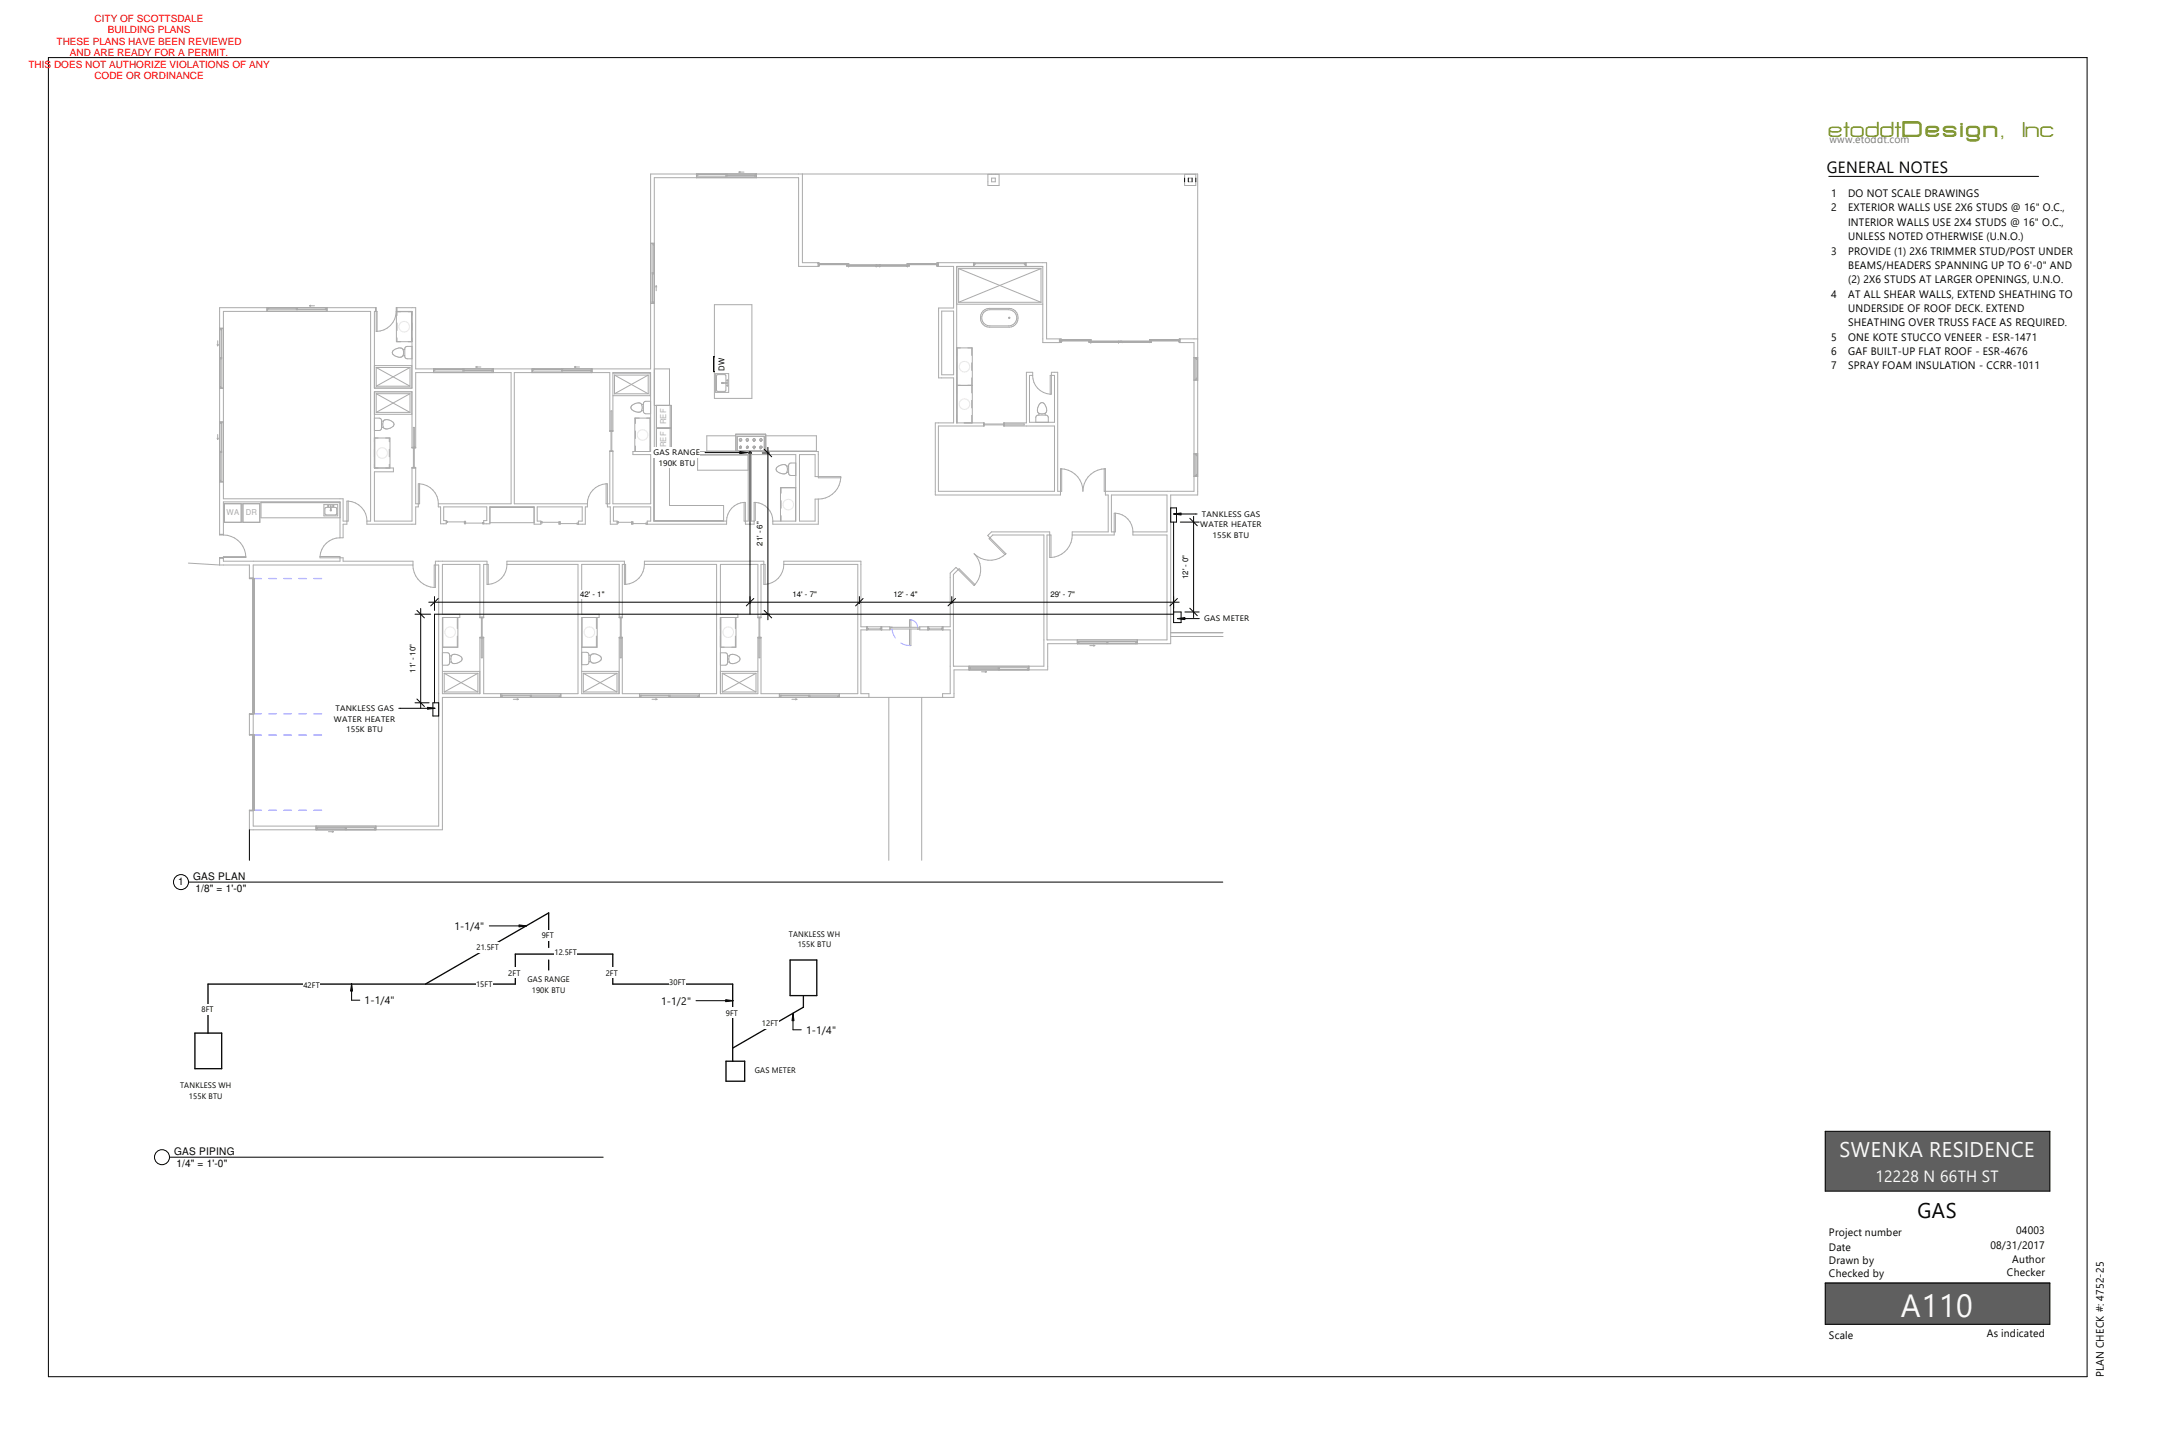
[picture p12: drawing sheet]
<svg xmlns="http://www.w3.org/2000/svg" width="914mm" height="610mm" viewBox="0 0 914 610" stroke-linecap="round" stroke-linejoin="round" font-family="sans-serif">
<defs><g id="words">
<text font-size="13.6" fill="#fbfbfb" x="804.7" y="557.7">A110</text>
<text font-size="9" fill="#fbfbfb" x="778.8" y="489.6">SWENKA RESIDENCE</text>
<text font-size="9" x="811.7" y="515.7">GAS</text>
<g font-size="7.6" fill="#627d01">
<text x="774.3" y="57.9">etoddtDesign,</text>
<text x="856.5" y="57.9">Inc</text>
</g>
<text font-size="6.9" x="773.3" y="73.2">GENERAL NOTES</text>
<text font-size="6.9" fill="#fbfbfb" x="794" y="500.2">12228 N 66TH ST</text>
<text font-size="4.6" fill="#797979" x="774.4" y="60.5">www.etoddt.com</text>
<g font-size="4.6">
<text x="775.2" y="83.4">1</text>
<text x="782.4" y="83.4">DO NOT SCALE DRAWINGS</text>
<text x="775.2" y="89.5">2</text>
<text x="782.4" y="89.5">EXTERIOR WALLS USE 2X6 STUDS @ 16&quot; O.C.,</text>
<text x="782.4" y="95.6">INTERIOR WALLS USE 2X4 STUDS @ 16&quot; O.C.,</text>
<text x="782.4" y="101.7">UNLESS NOTED OTHERWISE (U.N.O.)</text>
<text x="775.2" y="107.8">3</text>
<text x="782.4" y="107.8">PROVIDE (1) 2X6 TRIMMER STUD/POST UNDER</text>
<text x="782.4" y="113.8">BEAMS/HEADERS SPANNING UP TO 6'-</text>
<text x="862.3" y="113.8">0&quot; AND</text>
<text x="782.4" y="119.9">(2) 2X6 STUDS AT LARGER OPENINGS, U.N.O.</text>
<text x="775.2" y="126">4</text>
<text x="782.4" y="126">AT ALL SHEAR WALLS, EXTEND SHEATHING TO</text>
<text x="782.4" y="132.1">UNDERSIDE OF ROOF DECK. EXTEND</text>
<text x="782.4" y="138.2">SHEATHING OVER TRUSS FACE AS REQUIRED.</text>
<text x="775.2" y="144.3">5</text>
<text x="782.4" y="144.3">ONE KOTE STUCCO VENEER</text>
<text x="840.4" y="144.3">-</text>
<text x="843.4" y="144.3">ESR</text>
<text x="850.9" y="144.3">-</text>
<text x="852.8" y="144.3">1471</text>
<text x="775.2" y="150.4">6</text>
<text x="782.4" y="150.4">GAF BUILT</text>
<text x="803.4" y="150.4">-</text>
<text x="805.2" y="150.4">UP FLAT ROOF</text>
<text x="836.3" y="150.4">-</text>
<text x="839.3" y="150.4">ESR</text>
<text x="846.8" y="150.4">-4676</text>
<text x="775.2" y="156.4">7</text>
<text x="782.4" y="156.4">SPRAY FOAM INSULATION -</text>
<text x="841" y="156.4">CCRR</text>
<text x="852" y="156.4">-1011</text>
<text x="192.4" y="393.6">1</text>
<text x="194.8" y="393.6">-</text>
<text x="196.6" y="393.6">1/4&quot;</text>
<text x="154.3" y="425.1">1</text>
<text x="156.8" y="425.1">-</text>
<text x="158.7" y="425.1">1/4&quot;</text>
<text x="279.9" y="425.3">1</text>
<text x="282.3" y="425.3">-</text>
<text x="284.1" y="425.3">1/2&quot;</text>
<text x="341.2" y="437.6">1-1/4&quot;</text>
<text x="774.3" y="523.2">Project number</text>
<text x="853.5" y="522.3">04003</text>
<text x="774.3" y="529.6">Date</text>
<text x="842.6" y="529">08/31/2017</text>
<text x="774.3" y="535.1">Drawn by</text>
<text x="851.9" y="534.5">Author</text>
<text x="890.7" y="539" transform="rotate(-90 890.7 539)">25</text>
<text x="774.3" y="540.7">Checked by</text>
<text x="849.6" y="540">Checker</text>
<text x="774.3" y="566.8">Scale</text>
<text x="841" y="566.2">As indicated</text>
<text x="890.7" y="583.1" transform="rotate(-90 890.7 583.1)">PLAN CHECK #: 4752-</text>
</g>
<g font-size="4.4">
<text x="75.4" y="374.8">1</text>
<text x="81.7" y="372.6">GAS PLAN</text>
<text x="82.7" y="377.7">1/8&quot; = 1'-0&quot;</text>
<text x="73.7" y="489">GAS PIPING</text>
<text x="74.7" y="494.2">1/4&quot; = 1'-0&quot;</text>
</g>
<g font-size="4.2" fill="#f00">
<text x="40.1" y="9.2">CITY OF SCOTTSDALE</text>
<text x="45.6" y="14.1">BUILDING PLANS</text>
<text x="23.9" y="18.9">THESE PLANS HAVE BEEN REVIEWED</text>
<text x="29.6" y="23.8">AND ARE READY FOR A PERMIT.</text>
<text x="12.1" y="28.7">THIS DOES NOT AUTHORIZE VIOLATIONS OF ANY</text>
<text x="40" y="33.5">CODE OR ORDINANCE</text>
</g>
<g font-size="3.4">
<text x="306.7" y="157.2" transform="rotate(-90 306.7 157.2)">DW</text>
<text x="276.7" y="192.8">GAS RANGE</text>
<text x="278.7" y="197.3">190K BTU</text>
<text x="508.8" y="218.8">TANKLESS GAS</text>
<text x="508.1" y="223.3">WATER HEATER</text>
<text x="513.3" y="227.8">155K BTU</text>
<text x="509.7" y="263.1">GAS METER</text>
<text x="141.4" y="305.5">WATER HEATER</text>
<text x="142" y="301">TANKLESS GAS</text>
<text x="146.5" y="310">155K BTU</text>
<text x="229.3" y="397.3">9FT</text>
<text x="334" y="396.6">TANKLESS WH</text>
<text x="337.7" y="401.1">155K BTU</text>
<text x="201.8" y="402.4">21.5FT</text>
<text x="234.8" y="404.5">12.5FT</text>
<text x="215.2" y="413.2">2FT</text>
<text x="256.5" y="413.2">2FT</text>
<text x="128.4" y="418.3">42FT</text>
<text x="201.5" y="417.9">15FT</text>
<text x="223.3" y="415.8">GAS RANGE</text>
<text x="283.3" y="417.2">30FT</text>
<text x="225.2" y="420.3">190K BTU</text>
<text x="85.3" y="428.6">8FT</text>
<text x="307.3" y="430">9FT</text>
<text x="322.5" y="434.5">12FT</text>
<text x="319.5" y="454.2">GAS METER</text>
<text x="76.2" y="460.8">TANKLESS WH</text>
<text x="80" y="465.3">155K BTU</text>
</g>
<g font-size="3.4" fill="#aaa">
<text x="282.1" y="179.7" transform="rotate(-90 282.1 179.7)">REF</text>
<text x="282.1" y="189.4" transform="rotate(-90 282.1 189.4)">REF</text>
<text x="95.8" y="218.1">WA</text>
<text x="104" y="218.1">DR</text>
</g>
<g font-size="3.3">
<text x="322.8" y="231.1" transform="rotate(-90 322.8 231.1)">21' - 6&quot;</text>
<text x="503" y="245.2" transform="rotate(-90 503 245.2)">12' - 0&quot;</text>
<text x="245.6" y="252.6">42' - 1&quot;</text>
<text x="335.5" y="252.6">14' - 7&quot;</text>
<text x="378.2" y="252.6">12' - 4&quot;</text>
<text x="444.7" y="252.6">29' - 7&quot;</text>
<text x="175.9" y="284.8" transform="rotate(-90 175.9 284.8)">11' - 10&quot;</text>
</g>
</g></defs>
<g fill="none" stroke="#aaa" stroke-width=".42">
<path d="M294.9 73.7v1.5M294.9 74.6h25.3M295.1 73.7v.9M295.5 73.7v.4h-.4M295.5 73.9h11.8M307.3 74.1h.5M307.3 73.7v.9M307.8 74.3h11.8M307.8 73.7v.9M312.8 72.9l.6 .2M312.8 72.9h2.2M313.4 72.6l-.6 .3"/>
<path d="M320 74.1h-.4v.5M320 73.7v.9M320.2 73.7v1.5M339.7 73.7v37.5l6.8 .1M418.2 73.8h4.8v4.7h-4.8zM419.8 75.4h1.5v1.6h-1.5zM501.5 75.4v-1.6h4.7v1.6M501.5 77v1.5h4.7v-1.5M503 77h1.7M503 75.4h1.7M275.4 103h1.6M276.1 103v25.4"/>
<path d="M276.1 116h.9M276.1 115.5h.9M276.1 103.2h.9M276.3 116v11.7M276.5 103.2v.5h.5M276.5 115.5v.5M276.8 103.7v11.8M346.3 111.5h.4M346.3 111.3h.4v1.4h-.4zM346.5 112.7l-8.4 .1v-37.6h-61.1v115.9h9.5v.5M346.8 111.7h.1M346.8 111.7h11.8"/>
<path d="M346.8 111.7l12.5-.2v.5h-12.6M346.8 112h.1M346.9 111.7h.1M346.9 111.8l-.1 .2M358.4 111.7h.1M358.4 111.8l.1 .2M358.4 112.2h26.5v.4h-26.5zM358.5 111.7h.1M358.5 112h.1M358.6 111.5h.1M358.6 111.5v.2M359.1 112.2h.1"/>
<path d="M359.1 112.2l11.9 .2M359.2 112.4h.1M359.2 112.6h.1M359.3 112.4h.1M359.3 112.4l-.1 .2M370.8 112.4h.1M370.8 112.4l.1 .2M370.9 112.4h.1M370.9 112.6h.1M371 112.2v.2M371 112.2h.1M371.7 112.2v.4"/>
<path d="M372.4 112.4h.1M372.4 112.4h11.8M372.4 112.3v.1M372.4 112.6h.1M372.5 112.4h.1M372.5 112.4l-.1 .2M384 112.4h.1M384 112.4l.1 .2M384.1 112.4h.1M384.1 112.6h.1M384.3 112.2h.1M384.3 112.2l-.1 .2"/>
<path d="M384.7 111.5h.1M384.7 111.6l11.9 .1M384.8 111.7h.1M384.8 112h.1M384.9 111.7h.1M384.9 111.8v.2M396.5 111.7h.1M396.5 111.8v.2M396.5 112h.1M396.7 111.5h.1M396.7 111.5h.3M396.7 111.5h-12.7v.5h12.7"/>
<path d="M396.7 111.3h.3v1.4h-.3zM397 112h.2M397 111.5h.2M405 112.9h36.5M405.8 113.7l34.9 14.3M405.8 113.7v14.3M405.8 113.7h34.9M412.1 111.2v1.6M412.3 111.2v.7h.5v-.5h-.5M412.5 111.9v.9M412.8 111.6h20.9M434 111.9v.9"/>
<path d="M434.1 111.2v.7h-.4v-.5h.4M434.3 111.2v1.6M440.7 113.7l-34.9 14.3M440.7 113.7v14.3M93 139h1.6M93 139.1h.9M93.4 139.1v.5h.5M93.6 139.6v11.8M93.9 139v25.3M113 130.3v1.5M113 131.1h25.4M113.2 130.3v.8"/>
<path d="M113.7 130.3v.4h-.5M113.7 130.5h11.8M125.5 130.7h.4M125.5 130.3v.8M125.9 130.9h11.9M125.9 130.3v.8M131 129.5l.5 .2M131 129.5h2.1M131.5 129.2l-.5 .3M138.2 130.7h-.4v.4M138.2 130.3v.8M138.4 130.3v1.5"/>
<path d="M159 130.3v1.5M167.7 131.8v-1.5h8.3v25.9h99.4v-82.5h231.6v135.9h-11.4v62.9h-52.1v11.1h-39.6v11.6h-216.6v56.1h-81.7v-8.4h2v-31.7h-2v-9.1h2v-57.1h-2v-5.8h-12.6M167.7 131.8h6.7v32.5h-15.9v-32.5h1.1v8.5h-.3M167.7 131.8a8.5 8.5 0 0 1-8.4 8.5M168 130.3v1.5M168.1 132v1.6M168.1 136.7v3.2M174.2 132v12.7M174.4 132h-6.6v12.7h6.6M275.4 128.4h1.6M276.1 127.7h.4v.5M276.1 128.2h.9"/>
<path d="M277.8 121l-.3 .5M277.8 121l.2 .5M277.8 121v2.1M302.4 129h15.9v39.7h-15.9zM398.7 131.7h5v27h-5zM405 128.8h36.5M405.8 128h34.9M416.2 131.7l1.6-1 1-.1h8.4a4 4 0 0 1 3.8 3.9 4 4 0 0 1-3.8 4h-8.4a4 4 0 0 1-3.5-2.6 4 4 0 0 1 .9-4.2zM416.4 132.3l1.7-1.1 1-.1h7.9a3.4 3.4 0 0 1 3.4 3.4 3.4 3.4 0 0 1-3.4 3.5h-7.9a3.4 3.4 0 0 1-3.2-2 3.4 3.4 0 0 1 .5-3.7zM427 134.4h.5v.3l-.3 .1zM91.9 145.8l.3 .6M92.2 144.3v2.1"/>
<path d="M92.5 145.8l-.3 .6M93 151.4h.9M93 151.9h.9M93.2 151.9v11.8M93.4 151.4v.5M158.5 154.8h15.8v9.5M159.3 140.3v-10h-66.3v96.2h1.6M159.3 155.6v7.9M159.3 155.6l14.3 7.9M159.3 155.6h14.3M168.1 143v1.7M170.6 147.9a3 3 0 0 0-4.5 1.5 3.1 3.1 0 0 0 4.5 1.2"/>
<path d="M170.6 147.9l.3 1.1-.3 1.6M170.6 147.9l.8 .1M171.4 150.5l-.8 .1M173.6 155.6l-14.3 7.9M173.6 155.6v7.9M174.4 146.6l-2.5 .2-.5 .8 .1 3.8 .9 .5h2M183.5 156.2v1.5M183.5 157.1h25.4M183.7 156.2v.9M184.2 156.2v.4h-.5M184.2 156.4h11.8M196 156.6h.4"/>
<path d="M196 156.2v.9M196.4 156.8h11.8M196.4 156.2v.9M201.5 155.4h2.1M201.5 155.4l.5 .2M202 155.1l-.5 .3M208.7 156.6h-.5v.5M208.7 156.2v.9M208.9 156.2v1.5M225.3 156.2v1.5M225.3 157.1h25.3M225.4 156.2v.9"/>
<path d="M225.9 156.2v.4h-.5M225.9 156.4h11.8M237.7 156.6h.5M237.7 156.2v.9M238.2 156.8h11.8M238.2 156.2v.9M243.2 155.4l.6 .2M243.2 155.4h2.1M243.8 155.1l-.6 .3M250.4 156.6h-.4v.5M250.4 156.2v.9M250.6 156.2v1.5"/>
<path d="M259.5 158h15.7v9.5h-15.7M260.1 158.8l14.3 7.9M260.1 158.8h14.3M260.1 158.8v7.9M274.4 158.8l-14.3 7.9M274.4 158.8v7.9M277 156.2h6.4v15.4M302.9 158.2h5.6v7.9h-5.6zM405 147.3h6.6v31.7M405.2 147.3v31.7M411.4 147.3v3.2M411.4 153.6v3.2"/>
<path d="M411.4 160v6.3M437.1 158.9a8 8 0 0 0 7.5 8M448.9 143.6h.3v1.3h-.3zM448.9 143.8v.5M448.9 143.7h.3M449.2 143.8h.1M449.2 143.8h12.7v.5h-12.7M449.3 143.8v.2M449.3 144h11.9M449.4 144.3h.1M449.4 144h.1M449.5 144h.1"/>
<path d="M449.5 144v.1M449.5 144.1l-.1 .2M449.5 144.1h11.5M461 144h.1M461 144.1l.1 .2M461 144v.1M461 144.4h26.5v.5h-26.5zM461.1 144h.1M461.1 144.3h.1M461.2 144h.1M461.2 143.8h.1M461.2 143.8v.2"/>
<path d="M461.6 144.4h.1M461.7 144.5v.1M461.7 144.6h11.8M461.8 144.6h.1M461.8 144.9h.1M461.9 144.6h.1M461.9 144.6v.1M461.9 144.7l-.1 .2M461.9 144.7h11.5M473.4 144.6h.1M473.4 144.7l.1 .2M473.4 144.6v.1"/>
<path d="M473.5 144.6h.1M473.5 144.9h.1M473.6 144.5v.1M473.6 144.4h.1M473.6 144.4l-.1 .2M474.3 144.4v.5M474.9 144.5v.1M474.9 144.4v.1M474.9 144.6h11.9M475 144.6h.1M475 144.9h.1M475.1 144.6h.1"/>
<path d="M475.1 144.7h11.5M475.1 144.7l-.1 .2M475.1 144.6v.1M486.6 144.6h.1M486.6 144.6v.1M486.6 144.7l.1 .2M486.7 144.6h.1M486.7 144.9h.1M486.8 144.6h.1M486.8 144.4h.1M486.8 144.5v.1M487.3 143.8v.2"/>
<path d="M487.3 143.8h.1M487.3 144h11.9M487.4 144h.1M487.4 144.3h.1M487.5 144h.1M487.5 144.1h11.5M487.5 144.1l-.1 .2M487.5 144v.1M499 144h.1M499 144.1l.1 .2M499 144v.1M499.1 144h.1"/>
<path d="M499.1 144.3h.1M499.2 144h.1M499.2 143.8h.1M499.2 143.8h-12.6v.5h12.6M499.2 143.7h.4M499.6 143.6v1.3M505.5 151.4h1.5M506 151.4v9.5M506 151.7h.9M506.4 151.7v.5h.5M506.7 152.2v7.9M506.9 151.4v9.5"/>
<path d="M507 143.5h-7.8v1.4l6.3 .1v63h-38.1v-9.5h.6M93 178.6h1.6M93 164.3h1.6M93 163.7h.4v.5M93 164.2h.9M93 178.8h.9M93.4 178.8v.5h.5M93.6 179.3v11.8M93.9 178.6v25.4M158.5 177l2.5 .1 .5 .9-.1 3.8-.9 .4h-2M159.3 166.7v7.9M159.3 163.5h14.3"/>
<path d="M159.3 166.7l14.3 7.9M159.3 166.7h14.3M159.3 174.6h14.3M162.3 178.2a2.98 2.98 0 0 1 4.5 1.5 3.1 3.1 0 0 1-4.5 1.3M162.3 178.2l-.2 1.2 .2 1.6M162.3 178.2l-.8 .2M173.6 166.7v7.9M173.6 166.7l-14.3 7.9M174.3 165.9v9.5h-15.8M260.1 166.7h14.3M269 177v2.3M271.6 171.2a2.98 2.98 0 0 0-4.5 1.5 3.1 3.1 0 0 0 4.5 1.2"/>
<path d="M271.6 171.2l.3 1.1-.3 1.6M271.6 171.2h.8M272.4 173.8l-.8 .1M275.2 177v14.1M275.3 177h-6.6v14.1M275.4 169.9l-2.5 .1-.5 .9 .1 3.8 .9 .5h2M277 171.6h7.2v9.5h-6.3v-9.5M283.7 171.6v9.5M305.5 162h.4v.3l-.2 .1zM306.2 162l1.8 .1-1.8 .2zM307.3 162l-.2-3.3h-3.6v6.9h3.6l.2-3.3M307.7 163.1h.4v.2h-.4z"/>
<path d="M307.7 161h.4v.2h-.4zM405 163.2h6.6M411.4 169.5v3.2M411.4 175.9v3.1M416.4 179v1.3M416.7 179.5h16.9v.4h-16.9M424.9 179.9v.4h21.5v27.7h-49.1v-27.7h19.4v-1.3h-11.7v-66.2h36.5v32.2h7v-1.5h-5.4v-32.3h-45.9v1.6h6.5v17.6h-6.4v29.6h6.4v19h-7.8v30.6h53v-11.1M425.1 179v1.3M438.5 178.8l.1-2.6 .9-.5 3.8 .2 .5 .8v2.1M439.8 174.9a2.99 2.99 0 0 1 1.4-4.5 3.1 3.1 0 0 1 1.3 4.5M439.8 174.9l1.1 .3 1.6-.3M439.8 174.9v.8"/>
<path d="M442.5 174.9l-.1 .8M444.6 166.9h.5v-9.3h2.7v50.4h1.7v-9.5h-.6M444.6 166.9v-8h1.8v19.9h-10.6v-19.9h1.4v-1.3h-2.7v21.4h-9.6v.5M505.5 160.9h1.5M506 160.6h.9M506.9 160.1h-.5v.5M91.9 185.5l.3 .5M92.2 183.9v2.1M92.5 185.5l-.3 .5M93 191.1h.9M93 191.6h.9M93.2 191.6v11.8"/>
<path d="M93.4 191.1v.5M158.5 185.4h6.6v12.7M158.7 185.4v12.7M161.5 180.9l.8 .1M164.8 185.4v1.6M164.8 190.2v3.2M164.8 196.6v1.5M174.4 198.1h1.6M174.4 189.4h1.6M175 189.4v-8.5h.4v8.5M175 189.7h-.6v-23.8h-15.9v32.2h8v1.6h-8v20.9h15.9v-22.7h1.6v15.4h1.6v-8.5M175 189.4v8.5"/>
<path d="M175.4 189.7h.6v-32h40.4v55.6h-30.9v1.3h1v7.1h2.4v-1.3h-1.1v-5.8h18.3v5.8h-1.3v1.3M175.4 189.4v8.5M258.1 191.1h1.4M258.1 182.4h1.4M258.7 182.7h-.6v-25h-40.4v55.6h31M259 182.7h.5v-25h15.9v33.4h-7.5v1.3h7.6v20.9h-16v-22.5h-1.4v22.5h-1.5v-8.5M259 182.4v8.4M259 182.4v-8.5h-.4l.1 16.9M269 182.5v3.1M269 188.8v2.3M277 192.4v28h29.3M277.9 181.4h6.3v9.5h-6.3z"/>
<path d="M283.4 192.4v21.6h22.9v6.6M283.7 181.4v9.5M286.2 191.1v1.3M286.5 191.9v.5h-9.7v28.2h30.8M294.6 191.6h-16.9v.4l16.9-.1M294.9 191.1v1.3M295.3 192.4v6.7h21.4M295.3 192.7h21.4M299.2 190.9h12.3M311.5 184.5h-12.3v6.6M311.5 191.1v-7.3h12.6v7.3M311.5 190.8h12.6"/>
<path d="M312.1 190.8v-6.1h11.5v6.1M313.1 189.5l.2 .2M313.1 189.5h.1M313.1 189.1h.1M313.2 189l-.1 .5M313.3 189.7h.1M313.3 186.7h.1M313.4 188.9l-.1 .1M313.4 185.7h.1M313.4 188.9h.3M313.4 188.9l-.2 .1M313.5 188.9h.1"/>
<path d="M313.5 185.7l-.5 .5 .2 .5M313.5 185.7l.5 .5M313.5 189.7h.1M313.6 186.7h.1M313.6 185.7h.1M313.6 185.7l.1 .1M313.6 188.9l.1 .1M313.7 188.9l.2 .2M313.7 189.7h-.1M313.7 189h.1M313.8 189.1h.1M313.9 189.1h.1"/>
<path d="M313.9 189.1v.2M313.9 189.4l-.6 .3M313.9 189.3v.2M314 186.3l-.3 .4h-.5M314 186.2v.1M316 189.5h.1M316 189.1v.4M316 189.5l.2 .2M316.1 189.7h.1M316.2 186.7h.1M316.2 189.7h.1M316.2 188.9v.1"/>
<path d="M316.3 185.7h.1M316.3 188.9h.2M316.3 188.9l-.3 .3M316.4 189.7h.1M316.4 188.9h.1M316.4 185.7a.52 .52 0 0 0-.5 .5 .52 .52 0 0 0 .4 .6 .52 .52 0 0 0 .6-.5M316.4 185.7l.5 .5M316.4 186.7h.1M316.4 185.7h.1M316.5 185.7v.1M316.5 188.9l.1 .1M316.5 188.9l.2 .2"/>
<path d="M316.6 189.7h-.1M316.7 189.1h.1M316.7 189.1l.1 .2M316.8 189.4l-.6 .3M316.8 189.3l-.1 .2M316.9 186.2v.1M318.9 189.5h.1M318.9 189.1v.4M318.9 189.5l.2 .2M319 189.7h.1M319.1 186.7h.1M319.1 188.9v.1"/>
<path d="M319.2 185.7h.1M319.2 188.9l.4 .2M319.2 188.9l-.3 .3M319.2 189.7h.1M319.2 188.9h.1M319.3 185.7a.52 .52 0 0 0-.5 .5 .52 .52 0 0 0 .4 .6 .52 .52 0 0 0 .6-.5M319.3 185.7l.5 .5M319.3 189.7h-.1M319.3 186.7h.1M319.3 185.7h.1M319.4 185.7v.1M319.4 189h.1"/>
<path d="M319.4 189.7h.1M319.6 189.1l.1 .2M319.6 189.1h.1M319.7 189.3l-.1 .2M319.7 189.4l-.6 .3M319.8 186.2v.1M321.8 189.5h.1M321.8 189.1v.4M321.8 189.5l.1 .2M321.9 189.7h.1M321.9 186.7h.2M321.9 189.7h.3"/>
<path d="M322 185.7h.1M322.1 189.7h.1M322.1 188.9h.1M322.1 188.9l-.2 .1M322.2 189.7h-.1M322.2 186.7h.1M322.2 185.7h.1M322.2 185.7l.1 .1M322.3 188.9l.2 .2M322.3 188.9l-.6 .3M322.3 188.9v.1M322.3 189h.1"/>
<path d="M322.3 189.7h.1M322.4 189.6l-.2 .1M322.5 189.1h.1M322.5 189.1v.2M322.5 189.4l-.1 .2M322.5 189.5h.1M322.5 189.3v.1M324.1 190.9h21.5M324.1 184.5h21.5v6.6M333 197.3a2.98 2.98 0 0 0-4.5 1.5 3.1 3.1 0 0 0 4.5 1.2M333 197.3l.3 1.1-.3 1.6M333 197.3l.8 .1"/>
<path d="M333.8 199.9l-.8 .1M336.9 196l-2.6 .1-.5 .9 .2 3.8 .9 .5h2M448.9 198.5a9.5 9.5 0 0 1 9.5 9.5 9.5 9.5 0 0 1 9.6-9.5M468 198.5v11.1h1.1v15.6h-15.2v1.3M505.5 192.1h1.5M506 192.4h.9M506 192.1v9.5M506.4 192.4v.5h.5M506.7 192.9v7.9M506.9 192.1v9.5M93 204h1.6M93 203.4h.4v.4"/>
<path d="M93 203.8h.9M95 213.2h7.1v7.9h-7.1zM102.8 213.2h7.2v7.9h-7.2zM110.5 212.8h33.4M137.1 213.6h5.9v4.8h-5.9zM138.9 214l.3 .2-.1 .3h-.2zM139.9 214.8l-2.2 .2v2.8h4.7v-2.8l-2.2-.2M139.9 214.2h.3l-.2 1.4zM139.9 215.8h.3v.4l-.4-.2zM141 214l.4 .2-.2 .3h-.2zM143.9 212.6h-33.4v6.6h33.4M147.4 212.1h-.5v9.8h-1.7v5.8h-1.3"/>
<path d="M147.4 212.1v8.5h-2.2v-9.4h-50.6v-79.4h62.3v88.8h-1.6M147.4 212.1a8.6 8.6 0 0 1 8 8.5M177.6 204.8h-.5v9.8h-1.1v7.3h-20.7v-1.3M177.6 204.8a8.6 8.6 0 0 1 8 8.5M207.4 214.8h18.7M248.7 213.3v1.3h-.9v7.3h-3.5v-.5h.6M256.6 204.8h.5v9.8h1.3v7.3h2.9v-1.3h-1.6v-6h15.8v6h-1.5v1.3M256.6 204.8a8.5 8.5 0 0 0-7.9 8.5M315 212.7h.6v9.2h3.6v-9.2h.5M315 212.7a7.9 7.9 0 0 0-7.4 7.9M319.7 212.7a8 8 0 0 1 7.5 7.9M330.7 206.5v2.3"/>
<path d="M330.7 212v3.1M330.7 218.3v2.3M336.8 206.5v14.1M336.9 206.5h-6.5v14.1M346.4 211.3v10.6h-19.2v-1.3h9.7v-28.2h-18.8v28.2h1.6v-7.9M355.9 202.3h-9.5v-11.2h-51.8v1.3h22.1v28.2h-1.7v-7.9M355.9 202.3v-.5h-10.8v-9.4h-6.6v28.2h6.6v-9.3h1.3M355.9 202.3a9.5 9.5 0 0 1-9.5 9M472.2 217.3v7.9h-1.7v-15.6h23.5v15.6h-14.4M472.2 217.3h-.5v9.2h-17.8M472.2 217.3a8 8 0 0 1 7.4 7.9M505.5 201.6h1.5"/>
<path d="M506 201.3h.9M506.9 200.8h-.5v.5M79.8 238.4l13.2 .8M93 226.2h1.6M93 236.3h1.6M94.6 226.5v-14h49.3v15.2M94.6 226.5a9.5 9.5 0 0 1 9.5 9.5M104.1 236h-11.1v3.2M135.5 235.6h8.4v2h-49.3v-2h9.5v.4M135.5 235.6v.5h9.7v1.5h29.6v1.6M143.9 227.7a8.5 8.5 0 0 0-8.4 7.9M174.8 239.2a9.6 9.6 0 0 0 9 9.5"/>
<path d="M174.8 239.2h-67.6v110.5h78.5v-110.5h-1.9v9.5M188.9 220.7h.5v.5h-.5M189.4 220.9h7.2M196.6 220.7h.5v1h-.5zM196.6 221.2h.5M197.1 221.4h7.2M204.8 221.2h-.5v.5h3.1v-7.1h18.7v7.3h2.9v-1.3h-1.6v-6h19.1v6h-1.6v1.3M207.4 221.3h18.7M214.6 238.9v-1.3h49.7v9.8h.5M214.6 238.9h30.1v54.8h-39.9v-24h-.7M214.6 238.9a8.5 8.5 0 0 1-7.9 8.5M229 220.9h.5v.5h-.5"/>
<path d="M229.5 221.1h7.1M236.6 220.9h.6v1h-.6zM236.6 221.4h.6M237.2 221.7h7.1M261.3 220.9h.5v.5h-.5M261.8 221.1h5.6M267.4 220.9h.5v1h-.5zM267.4 221.4h.5M267.9 221.7h5.6M272.8 238.9v-1.3h50.5v9.8h.6M272.8 238.9h30.6v54.8h-40v-24h-.4M272.8 238.9a8.5 8.5 0 0 1-8 8.5"/>
<path d="M307.6 220.6v1.3h-34.1v-.5h.5M331.8 238.9v-1.3h32.6v27.7h12.4v1.4h-12.4v27h3.4v1.5M331.8 238.9h31.3v54.8h-40.9v-24h-.6M331.8 238.9a8.5 8.5 0 0 1-7.9 8.5M425.8 234.4l-.3 .4-6.8-6.8 1.5-1.5h21.7v55.5h-38.3v-38.8l2.4-2.5 6.8 6.8-.4 .4M425.8 234.4l-7.6-7.7 1.5-1.5h24.7v10.8h.5M425.8 234.4a9.5 9.5 0 0 1-13.4 0 9.5 9.5 0 0 1 0 13.5M453.9 226.5a9.6 9.6 0 0 1-9 9.5M479.6 225.2v1.3h14.4v44.4h-50.8v-44.4h1.7v9.5M105.6 244.7h1.6M206.7 247.4h-.5v-9.8h-21.9v11.1h-.5M206.7 247.4v-8.5h-1.9v22.6h-1.6v-22.6h-15.9v21.2h7.3v1.3h-7.3v32.3h15.9v-24h.6"/>
<path d="M264.8 247.4v-8.5h-1.4v22.6h-1.3v-22.6h-15.8v21.2h7.3v1.3h-7.3v32.3h15.8v-24h.5M323.9 247.4v-8.5h-1.7v22.6h-1.4v-22.6h-15.8v21.2h7.4v1.3h-7.4v32.3h15.8v-24h.5M412.4 247.9l-7.7-7.7-2.4 2.4v22.7h-13v1.4h13v27h-3.3v1.5M187.3 276.3l2.5 .1 .5 .9-.1 3.8-.8 .5h-2.1M187.5 261.4v12.6M191.1 277.6a2.98 2.98 0 0 1 4.5 1.5 3.1 3.1 0 0 1-4.5 1.2M191.1 277.6l-.2 1.1 .2 1.6M191.1 277.6l-.8 .1M193.6 261.4v4.7M193.6 269.3v4.7M193.8 261.4v12.6h-6.5M203.2 270h1.6"/>
<path d="M203.2 261.3h1.6M203.8 261.5v8.5M204.1 261.5l.1 17h-.4v-8.5M246.3 276.1l2.5 .2 .5 .8-.1 3.8-.9 .5h-2M246.4 261.4v12.6M250.1 277.4a2.98 2.98 0 0 1 4.5 1.5 3.1 3.1 0 0 1-4.5 1.2M250.1 277.4l-.3 1.1 .3 1.6M250.1 277.4l-.8 .1M252.5 261.4v4.7M252.5 269.3v4.7M252.8 261.4v12.6h-6.5M262.1 270h1.3"/>
<path d="M262.1 261.3h1.3M262.6 261.5v17h.4v-17M305 276.4l2.5 .1 .5 .8-.2 3.8-.8 .5h-2M305.2 261.4v12.6M308.8 277.6a3 3 0 0 1 4.5 1.5 3.1 3.1 0 0 1-4.5 1.2M308.8 277.6l-.3 1.1 .3 1.6M308.8 277.6l-.8 .1M311.3 261.4v4.7M311.3 269.3v4.7M311.6 261.4v12.6h-6.6M320.8 270h1.4M320.8 261.3h1.4"/>
<path d="M321.3 261.5v17h.4v-8.5M321.6 261.5v8.5M366.9 265.3v1.4M367.1 266.5h.5v-.5h-.5v.7M367.2 265.3v.7M367.6 266.2h5M372.9 265.3v.7M373 266.5h-.4v-.5h.4v.7M373.3 265.3v1.4M376.8 266.3h12.5M376.8 265.6h12.5M377.3 265.5v.1"/>
<path d="M377.7 265.5v.1M385 266.3v7h.6v-7M385 265.6v-3.2h.6v3.2M388.4 266.3h.1M388.8 266.3h.1M392.8 265.3v1.4M393 266.5h.5v-.5h-.5v.7M393.1 265.3v.7M393.5 266.2h5M398.8 265.3v.7M399 266.5h-.5v-.5h.5v.7M399.2 265.3v1.4"/>
<path d="M456.1 270.9v1.6M456.1 271.6h25.4M456.3 271.6v.9M456.7 271.6v.4h-.4M456.7 271.8h11.8M461.3 273.3h2.2M463 273l.5 .3M463.5 273.3l-.5 .3M468.5 271.6v.9M468.5 272h.5M469 271.6v.9M469 272.2h11.8"/>
<path d="M481.2 272h-.4v.5M481.2 271.6v.9M481.5 270.9v1.6M495.6 267.8h22.1M495.6 269.5h22.1M187.3 284.2h15.8v9.5M188 285l14.3 7.9M188 285h14.3M188 285v7.9M188 292.9h14.3M190.3 280.2l.8 .1M202.3 285l-14.3 7.9"/>
<path d="M202.3 285v7.9M212 293.7v1.5M212 294.3h25.4M212.2 294.3v.9M212.7 294.3v.5h-.5M212.7 294.6h11.8M217.3 296h2.1M218.9 295.8l.5 .2M219.4 296l-.5 .3M224.5 294.3v.9M224.5 294.8h.5M225 294.3v.9"/>
<path d="M225 295h11.7M237.2 294.3v.9M237.2 294.8h-.5v.4M237.4 293.7v1.5M246.3 284.2h15.7v9.5M246.9 285h14.3M246.9 292.9h14.3M246.9 285l14.3 7.9M246.9 285v7.9M249.3 280l.8 .1M261.2 285l-14.3 7.9M261.2 285v7.9"/>
<path d="M270.7 293.7v1.5M270.7 294.3h25.4M270.9 294.3v.9M271.4 294.6h11.8M271.4 294.3v.5h-.5M276 296h2.1M277.6 295.8l.5 .2M278.1 296l-.5 .3M283.2 294.8h.4M283.2 294.3v.9M283.6 295h11.8M283.6 294.3v.9"/>
<path d="M295.9 294.8h-.5v.4M295.9 294.3v.9M296.1 293.7v1.5M305 284.2h15.8M305.8 285h14.2M305.8 292.9h14.2M305.8 285l14.2 7.9M305.8 285v7.9M308 280.2l.8 .1M320 285v7.9M320 285l-14.2 7.9M329.9 293.7v1.5"/>
<path d="M329.9 294.3h25.4M330.2 294.3v.9M330.6 294.6h11.8M330.6 294.3v.5h-.4M335.2 296h2.2M336.8 295.8l.6 .2M337.4 296l-.6 .3M342.4 294.8h.5M342.4 294.3v.9M342.9 295h11.8M342.9 294.3v.9M355.1 294.8h-.4v.4"/>
<path d="M355.1 294.3v.9M355.3 293.7v1.5M376.3 295.2v69M390.2 295.2v69M410.2 282v1.6M410.2 282.7h25.4M410.4 282.7v.9M410.8 282.7v.4h-.4M410.8 282.9h11.9M415.5 284.4h2.1M417.1 284.1l.5 .3M417.6 284.4l-.5 .2"/>
<path d="M422.7 282.7v.9M422.7 283.1h.4M423.1 282.7v.9M423.1 283.4h11.8M435.4 283.1h-.5v.5M435.4 282.7v.9M435.6 282v1.6M105.6 310.9h1.6M105.6 302.4h1.6M105.6 343.2h1.6M133.8 349.7v1.6M133.8 350.4h25.3"/>
<path d="M133.9 350.4v.9M134.4 350.4v.4h-.5M134.4 350.6h11.8M139 352.1h2.1M140.6 351.8l.5 .3M141.1 352.1l-.5 .2M146.2 350.4v.9M146.2 350.8h.5M146.7 350.4v.9M146.7 351.1h11.8M158.9 350.4v.9M158.9 350.8h-.4v.5"/>
<path d="M159.1 349.7v1.6"/>
<circle cx="322.1" cy="186.2" r=".51"/>
</g>
<g fill="none" stroke="#aaf" stroke-width=".42">
<path d="M107.2 244.9h3.3M107.6 245h3.1M113.7 244.9h3.2M113.9 245h3.2M120.1 244.9h3.1M120.3 245h3.1M126.4 244.9h3.2M126.6 245h3.2M132.8 244.9h3.3l-3.1 .1M377.6 266.2l.8 2.8 .7 1.1M381.3 272.2l2.6 1 1.4 .1M385.3 262.4a3.2 3.2 0 0 1 3.2 3.2"/>
<path d="M107.2 302.2h3.3M107.2 311.1h3.3M107.6 302.1h3.1M107.6 311.2h3.1M113.7 302.2h3.2M113.7 311.1h3.2M113.9 302.1h3.2M113.9 311.2h3.2M120.1 302.2h3.1M120.1 311.1h3.1M120.3 302.1h3.1M120.3 311.2h3.1"/>
<path d="M126.4 302.2h3.2M126.4 311.1h3.2M126.6 302.1h3.2M126.6 311.2h3.2M132.8 311.1h3.3l-3.1 .1M133 302.1l3.1 .1h-3.3M107.2 343.1h3.3M107.6 342.9h3.1M113.7 343.1h3.2M113.9 342.9h3.2M120.1 343.1h3.1M120.3 342.9h3.1"/>
<path d="M126.4 343.1h3.2M126.6 342.9h3.2M133 342.9l3.1 .2h-3.3"/>
</g>
<g fill="none" stroke="#eaeaea" stroke-width=".42">
<circle cx="171.1" cy="138.3" r="2.25"/>
<circle cx="408.3" cy="155.2" r="2.25"/>
<circle cx="408.3" cy="171.1" r="2.25"/>
<circle cx="161.8" cy="191.8" r="2.25"/>
<circle cx="272" cy="184.1" r="2.24"/>
<circle cx="333.7" cy="213.6" r="2.25"/>
<circle cx="190.5" cy="267.6" r="2.24"/>
<circle cx="249.5" cy="267.6" r="2.24"/>
<circle cx="308.3" cy="267.6" r="2.24"/>
</g>
<g fill="none" stroke="#000" stroke-width=".42">
<path d="M501.5 75.4v1.6M503 75.4v1.6M504.7 75.4v1.6M506.2 75.4v1.6M774.2 74.7h88.8M302.4 151h-.3v6.3h.3M317.1 192.1l.1-.7 .3-.1 .4 .1 .1 .7M317.5 191.8v68.2M495.6 215h2.5v6h-2.5zM496.8 221v42.6h3.2v-4.5h-3.2M496.8 260h-312.9v37.5M498.4 261.9l3.2-.4v.8z"/>
<path d="M498.4 261.9h9.3M183.3 297.5h2.4v5.6h-2.4zM105.6 351.3v12.9"/>
</g>
<path d="M232.3 401.1v-14.6l-52.2 30.1M232.3 406.4v4.2M334.5 406.4h11.3v15.1h-11.3zM82.5 437.3h11.4v15.1h-11.4zM88.1 437.3v-20.7h130v-12.7h41.3v12.7h50.8v32.6M340.1 421.5v4.9l-29.9 17.3M307.3 449.2h8v8.5h-8z" fill="none" stroke="#000" stroke-width=".55"/>
<path d="M498.4 261.9l3.2-.4v.8z" fill="#000"/>
<path d="M509.7 259.4h19.3v4.5h-19.3z" fill="#fff"/>
<path d="M496.8 217.6l3.2-.4v.8zM496.8 217.6h10" fill="none" stroke="#000" stroke-width=".42"/>
<path d="M496.8 217.6l3.2-.4v.8z" fill="#000"/>
<g fill="#fff">
<path d="M508.8 215.1h24.8v4.5h-24.8z"/>
<path d="M508.1 219.6h26.1v4.6h-26.1z"/>
<path d="M513.3 224.2h15.7v4.4h-15.7z"/>
</g>
<path d="M168.8 299.8h15.4M181 299.4l3.2 .4-3.2 .4z" fill="none" stroke="#000" stroke-width=".42"/>
<path d="M181 299.4l3.2 .4-3.2 .4z" fill="#000"/>
<g fill="#fff">
<path d="M142 297.4h24.8v4.5h-24.8z"/>
<path d="M141.4 301.9h26v4.5h-26z"/>
<path d="M146.5 306.4h15.7v4.5h-15.7z"/>
</g>
<path d="M298.5 191.6h17.9M313.2 191.2l3.2 .4-3.2 .4z" fill="none" stroke="#000" stroke-width=".42"/>
<path d="M313.2 191.2l3.2 .4-3.2 .4z" fill="#000"/>
<g fill="#fff">
<path d="M276.7 189.1h19.8v4.5h-19.8z"/>
<path d="M278.7 193.6h15.7v4.5h-15.7z"/>
</g>
<path d="M181.5 254.9h317.7M183.9 252.6v5.8M185.5 253.4l-3.2 3.1M317.5 252.6v3M319.1 253.4l-3.2 3.1M363.8 252.6v3M365.4 253.4l-3.2 3.1M402.9 252.6v3M404.5 253.4l-3.2 3.1M496.8 252.6v4.9M498.4 253.4l-3.1 3.1" fill="none" stroke="#000" stroke-width=".42"/>
<g fill="#fff">
<path d="M444.7 249.6h10.3v3.7h-10.3z"/>
<path d="M378.2 249.6h10.3v3.7h-10.3z"/>
<path d="M335.5 249.6h10.3v3.7h-10.3z"/>
<path d="M245.6 249.6h10.3v3.7h-10.3z"/>
</g>
<path d="M503.7 219.4l3.2 3.2M505.3 218.6v42.9M499.7 221h8M501.6 259.1h6.1M503.7 257.5l3.2 3.1" fill="none" stroke="#000" stroke-width=".42"/>
<path d="M500 234.9h3.8v10.3h-3.8z" fill="#fff"/>
<path d="M322.7 191.8h3.1M323.5 190.2l3.2 3.2M325.1 189.4v73M323.5 258.4l3.2 3.2M322.7 260h3.1" fill="none" stroke="#000" stroke-width=".42"/>
<path d="M319.7 220.7h3.9v10.4h-3.9z" fill="#fff"/>
<path d="M176.5 258.4l3.2 3.2M178.1 257.6v42.3M175.7 260h6.6M175.7 297.5h6M176.5 295.9l3.2 3.2" fill="none" stroke="#000" stroke-width=".42"/>
<g fill="#fff">
<path d="M172.8 272.7h3.8v12.2h-3.8z"/>
<path d="M76.2 457.2h21.8v4.4h-21.8z"/>
<path d="M80 461.6h14.3v4.5h-14.3z"/>
<path d="M85.3 425h5.2v4.5h-5.2z"/>
<path d="M334 392.9h21.8v4.5h-21.8z"/>
<path d="M337.7 397.4h14.3v4.5h-14.3z"/>
<path d="M223.3 412.2h18v4.5h-18z"/>
<path d="M225.2 416.7h14.2v4.5h-14.2z"/>
<path d="M128.4 414.6h7.1v4.5h-7.1z"/>
<path d="M201.8 398.7h9.5v4.5h-9.5z"/>
<path d="M229.3 393.7h5.2v4.4h-5.2z"/>
<path d="M234.8 400.8h9.5v4.5h-9.5z"/>
<path d="M215.2 409.5h5.2v4.5h-5.2z"/>
<path d="M256.5 409.5h5.2v4.5h-5.2z"/>
<path d="M283.3 413.5h7v4.5h-7z"/>
<path d="M319.5 450.6h17.5v4.4h-17.5z"/>
<path d="M307.3 426.3h5.2v4.5h-5.2z"/>
<path d="M322.5 430.9h7.1v4.5h-7.1z"/>
</g>
<path d="M148.8 416.4l.4 3.2h-.8z" fill="#000"/>
<path d="M148.8 416.4l.4 3.2h-.8zM148.8 416.4v7h3.5" fill="none" stroke="#000" stroke-width=".42"/>
<g fill="#fff">
<path d="M154.3 420.1h2.5v6.1h-2.5z"/>
<path d="M156.8 420.1h1.9v6.1h-1.9z"/>
<path d="M158.7 420.1h8.4v6.1h-8.4z"/>
</g>
<path d="M219.7 391.5l3.2 .5-3.2 .4z" fill="#000"/>
<path d="M207.1 392h15.8M219.7 391.5l3.2 .5-3.2 .4z" fill="none" stroke="#000" stroke-width=".42"/>
<g fill="#fff">
<path d="M192.4 388.7h2.4v6.1h-2.4z"/>
<path d="M194.8 388.7h1.8v6.1h-1.8z"/>
<path d="M196.6 388.7h8.5v6.1h-8.5z"/>
<path d="M201.5 414.2h7.1v4.5h-7.1z"/>
</g>
<path d="M307.2 423.2l3.2 .4-3.2 .5z" fill="#000"/>
<path d="M294.6 423.6h15.8M307.2 423.2l3.2 .4-3.2 .5z" fill="none" stroke="#000" stroke-width=".42"/>
<g fill="#fff">
<path d="M279.9 420.3h2.4v6.1h-2.4z"/>
<path d="M282.3 420.3h1.8v6.1h-1.8z"/>
<path d="M284.1 420.3h8.5v6.1h-8.5z"/>
</g>
<path d="M335.7 428.9l.4 3.2h-.8z" fill="#000"/>
<path d="M335.7 428.9l.4 3.2h-.8zM335.7 428.9v7h3.5" fill="none" stroke="#000" stroke-width=".42"/>
<g fill="#fff">
<path d="M341.2 432.6h2.5v6.1h-2.5z"/>
<path d="M343.7 432.6h1.9v6.1h-1.9z"/>
<path d="M345.6 432.6h8.4v6.1h-8.4z"/>
<path d="M775.2 78.5h2.4v6.1h-2.4z"/>
<path d="M775.2 84.6h2.4v6h-2.4z"/>
<path d="M775.2 102.8h2.4v6.1h-2.4z"/>
<path d="M775.2 121.1h2.4v6.1h-2.4z"/>
<path d="M775.2 139.3h2.4v6.1h-2.4z"/>
<path d="M775.2 145.4h2.4v6.1h-2.4z"/>
<path d="M775.2 151.5h2.4v6.1h-2.4z"/>
<path d="M782.4 78.5h55.5v6.1h-55.5z"/>
<path d="M782.4 84.6h93v6h-93z"/>
<path d="M782.4 90.6h92.6v6.1h-92.6z"/>
<path d="M782.4 96.7h74.3v6.1h-74.3z"/>
<path d="M782.4 102.8h96.6v6.1h-96.6z"/>
<path d="M782.4 108.9h78v6.1h-78z"/>
<path d="M860.4 108.9h1.9v6.1h-1.9z"/>
<path d="M862.3 108.9h16.3v6.1h-16.3z"/>
<path d="M782.4 115h91.1v6.1h-91.1z"/>
<path d="M782.4 121.1h96.4v6.1h-96.4z"/>
<path d="M782.4 127.2h76v6h-76z"/>
<path d="M782.4 133.2h92.7v6.1h-92.7z"/>
<path d="M782.4 139.3h58v6.1h-58z"/>
<path d="M840.4 139.3h1.8v6.1h-1.8z"/>
<path d="M843.4 139.3h7.5v6.1h-7.5z"/>
<path d="M850.9 139.3h1.9v6.1h-1.9z"/>
<path d="M852.8 139.3h9.7v6.1h-9.7z"/>
<path d="M782.4 145.4h21v6.1h-21z"/>
<path d="M803.4 145.4h1.8v6.1h-1.8z"/>
<path d="M805.2 145.4h31.1v6.1h-31.1z"/>
<path d="M836.3 145.4h1.8v6.1h-1.8z"/>
<path d="M839.3 145.4h7.5v6.1h-7.5z"/>
<path d="M846.8 145.4h1.9v6.1h-1.9z"/>
<path d="M848.7 145.4h9.8v6.1h-9.8z"/>
<path d="M782.4 151.5h55.4v6.1h-55.4z"/>
<path d="M837.8 151.5h1.9v6.1h-1.9z"/>
<path d="M840.9 151.5h11.1v6.1h-11.1z"/>
<path d="M852 151.5h1.9v6.1h-1.9z"/>
<path d="M853.9 151.5h9.8v6.1h-9.8z"/>
</g>
<path d="M20.5 24.4h863v558.4h-863zM772.7 543.2h95.1" fill="none" stroke="#000" stroke-width=".42"/>
<path d="M772.7 543.2h95.1v17.4h-95.1z" fill="#5f5f5f"/>
<path d="M772.7 543.2h95.1v17.4h-95.1z" fill="none" stroke="#000" stroke-width=".42"/>
<path d="M772.7 478.9h95.1v25.4h-95.1z" fill="#5f5f5f"/>
<g fill="none" stroke="#000" stroke-width=".42">
<path d="M79.8 373.4h437.9M772.7 478.9h95.1v25.4h-95.1zM71.8 489.9h183.6"/>
<circle cx="76.6" cy="373.4" r="3.2"/>
<circle cx="68.6" cy="489.9" r="3.2"/>
</g>
<g fill="#fff">
<path d="M885.7 540.9h6.1v42.2h-6.1z"/>
<path d="M885.7 539h6.1v1.9h-6.1z"/>
<path d="M885.7 534.1h6.1v4.9h-6.1z"/>
</g>
<use href="#words"/>
</svg>
